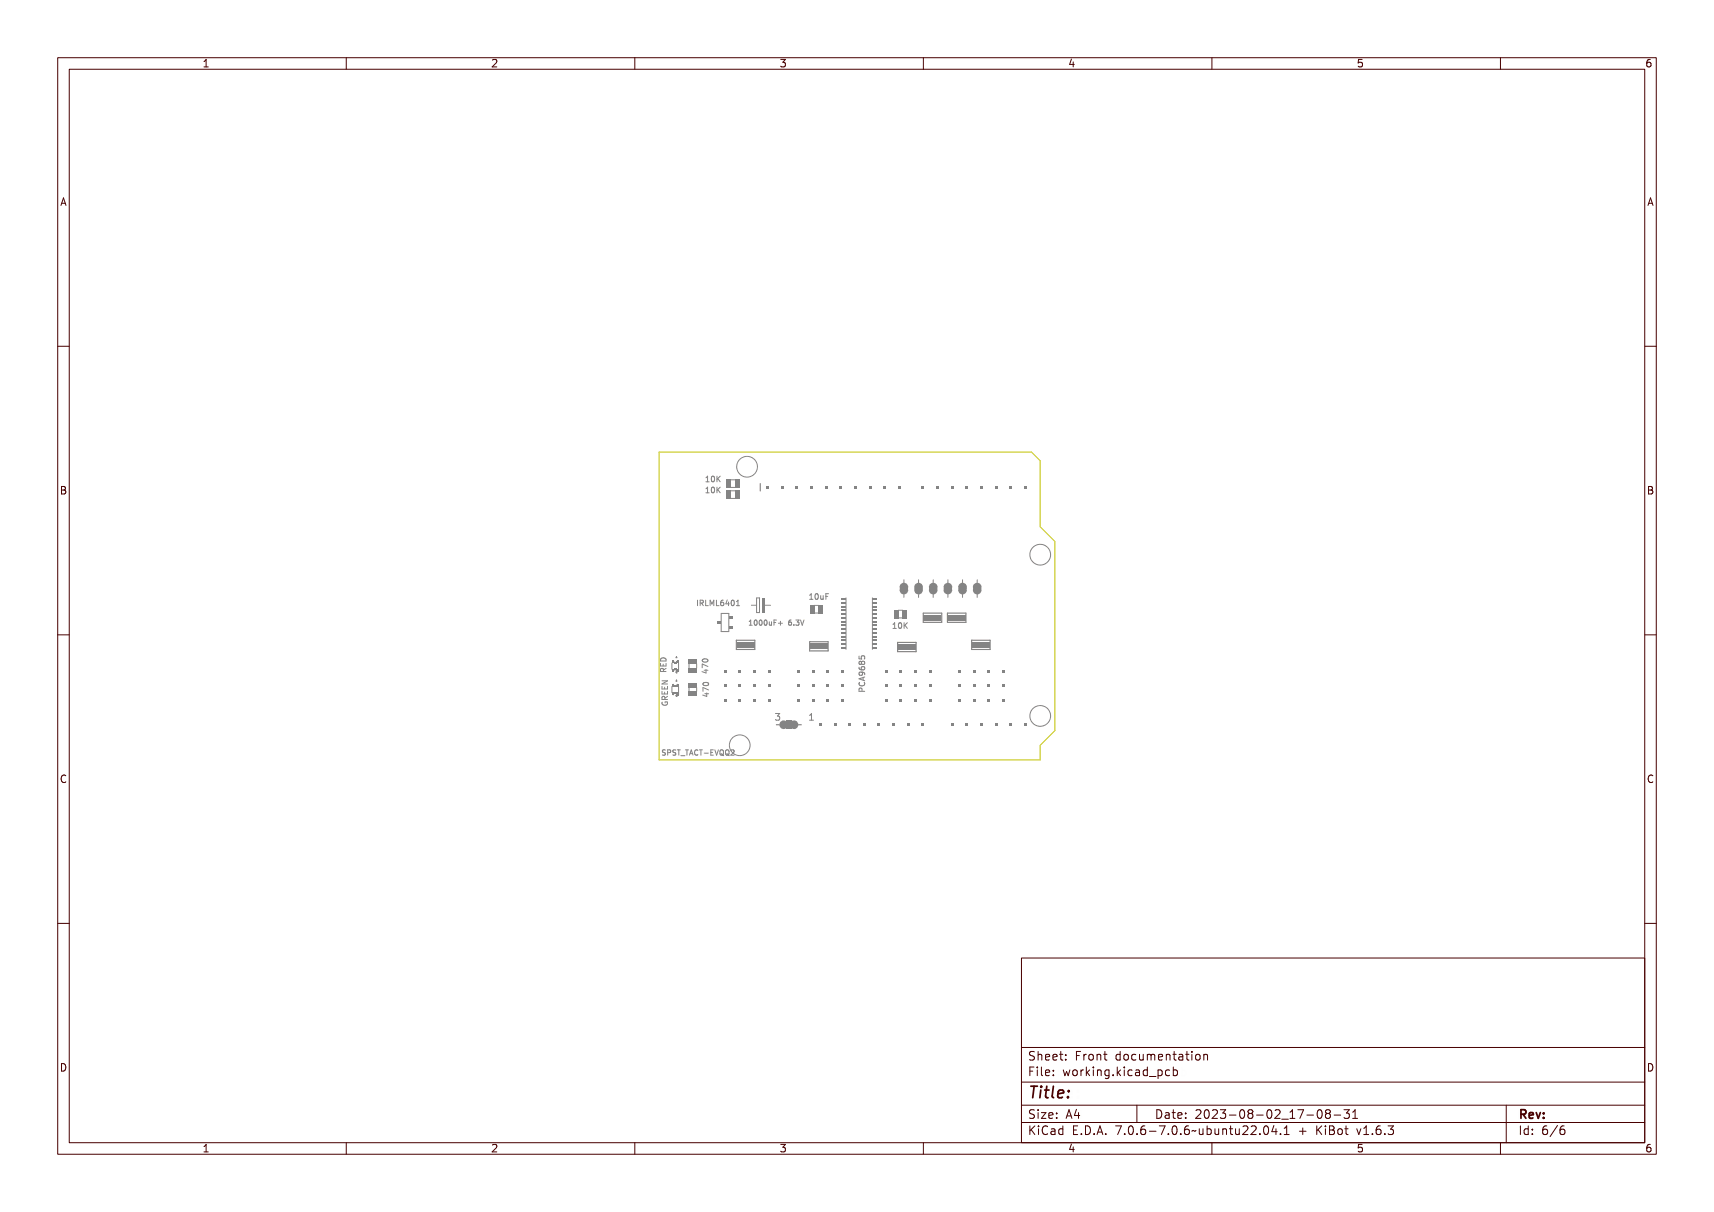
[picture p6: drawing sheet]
<svg xmlns="http://www.w3.org/2000/svg" width="297mm" height="210mm" viewBox="0 0 297 210" stroke-linecap="round" stroke-linejoin="round" font-family="sans-serif">
<defs><g id="words">
<text font-size="2.7" fill="#480000" x="178" y="190.3">Title:</text>
<g font-size="2" fill="#480000">
<text x="178" y="183.7">Sheet: Front documentation</text>
<text x="178" y="186.5">File: working.kicad_pcb</text>
<text x="178" y="193.9">Size: A4</text>
<text x="178" y="196.6">KiCad E.D.A. 7.0.6-7.0.6~ubuntu22.04.1 + KiBot v1.6.3</text>
<text x="200" y="193.9">Date: 2023-08-02_17-08-31</text>
<text x="263" y="196.6">Id: 6/6</text>
<text x="263" y="193.9">Rev:</text>
</g>
<g font-size="1.7" fill="#480000">
<text x="35" y="11.7">1</text>
<text x="85" y="11.7">2</text>
<text x="135" y="11.7">3</text>
<text x="185" y="11.7">4</text>
<text x="235" y="11.7">5</text>
<text x="285" y="11.7">6</text>
<text x="10.5" y="35.7">A</text>
<text x="285.5" y="35.7">A</text>
<text x="10.5" y="85.6">B</text>
<text x="285.5" y="85.6">B</text>
<text x="10.5" y="135.7">C</text>
<text x="285.5" y="135.7">C</text>
<text x="10.5" y="185.6">D</text>
<text x="285.5" y="185.6">D</text>
<text x="35" y="199.7">1</text>
<text x="85" y="199.7">2</text>
<text x="135" y="199.7">3</text>
<text x="185" y="199.7">4</text>
<text x="235" y="199.7">5</text>
<text x="285" y="199.7">6</text>
</g>
<g font-size="1.6" fill="#848484">
<text x="134.2" y="124.9">3</text>
<text x="140" y="124.9">1</text>
</g>
<g font-size="1.3" fill="#848484">
<text x="122.7" y="83.5">10K</text>
<text x="122.7" y="85.4">10K</text>
<text x="121.5" y="105">IRLML6401</text>
<text x="140.6" y="103.9">10uF</text>
<text x="154.5" y="108.9">10K</text>
</g>
<g font-size="1.2" fill="#848484">
<text x="129.6" y="108.4">1000uF+ 6.3V</text>
<text x="116.3" y="130.9">SPST_TACT-EVQQ2</text>
</g>
<g font-size=".3" fill="#848484">
<text x="117.1" y="116.6">C</text>
<text x="117.1" y="114">A</text>
<text x="117.1" y="118.1">A</text>
<text x="117.1" y="120.7">C</text>
</g>
</g></defs>
<g fill="none" stroke="#848484" stroke-width=".17">
<path d="M122.3 85.4h.6M122.3 83.5h.6M122.4 84.6l-.1 .1M122.4 82.7l-.1 .1M122.8 84.5h.4v.8h.2v.1h-.6v-.1h.2v-.7h-.2zM122.8 82.6h.4v.8h.2v.1h-.6v-.1h.2v-.7h-.2zM123.6 84.6l.1-.1a.46 .46 0 0 1 .4 .5 .46 .46 0 0 1-.4 .4l-.2-.2zM123.6 82.7l.1-.1a.46 .46 0 0 1 .4 .4 .46 .46 0 0 1-.4 .5l-.2-.2zM123.8 84.6a.39 .39 0 0 1 .2 .4 .39 .39 0 0 1-.2 .3l-.1-.3zM123.8 82.7a.39 .39 0 0 1 .2 .3 .39 .39 0 0 1-.2 .4l-.1-.4zM124.3 84.5h.1v.4l.4-.4h.2l-.4 .4 .4 .5h-.1l-.4-.5-.1 .5h-.1zM124.3 82.6h.1v.4l.4-.4h.2l-.4 .4 .4 .5h-.1l-.4-.5-.1 .5h-.1z"/>
<path d="M114.5 114.9v.5h.9v-.5M114.5 114.2a.51 .51 0 0 1 .6-.2 .51 .51 0 0 1 .3 .5h-.9zM114.5 114.6h.1v.5h.3v-.5h.1v.5h.3v-.5h.2v.6h-1zM114.6 115.5l.3-.1 .1 .2 .5-.3v.1l-.4 .3v.2h.4v.1h-1zM114.6 113.9l.4-.1a.44 .44 0 0 1 .5 .7h-1zM114.7 115.6h.2l.1 .3h-.4zM114.7 114h.5l.1 .3h-.7zM114.7 118.9v.5h1v-.5M114.7 119.8v.4h1v-.4M114.7 118h1l-1 .5h1M114.8 119.3h.1v.5h.3v-.5h.1v.5h.3v-.5h.1v.6h-.9zM114.8 118.6h.1v.4h.3v-.4h.1v.4h.3v-.4h.1v.5h-.9z"/>
<path d="M114.8 117.8h.9v.1l-.8 .4h.8v.1h-.9v-.2l.7-.3h-.7zM114.9 115.1v.3M115 116.4l-.1-.5h-.4v.5h.9M115.2 119.1v.3M115.2 119.9v.3M115.4 115.8l-.4 .3M119.4 119.1v.8M120.7 119.1v.7M120.9 104v.9M121.6 104.1h.5v.1h-.2v.7h.2v.1h-.5v-.1h.2v-.7h-.2zM121.7 114.3a.48 .48 0 0 1 .6-.2 .48 .48 0 0 1 .3 .5 .48 .48 0 0 1-.5 .2 .48 .48 0 0 1-.4-.5zM121.7 116.2h.7l.1-.1 .2 .2h-.2v.4h-.1l-.7-.3z"/>
<path d="M121.7 115.3l1 .4v.1l-.8-.3v.4h-.2zM121.9 114.8a.43 .43 0 0 1 .7 .1 .44 .44 0 0 1-.7-.1zM121.9 114.6l.5-.1a.29 .29 0 0 1 .3 .3 .29 .29 0 0 1-.3 .3h-.2a.38 .38 0 0 1-.5-.3zM121.9 116.3h.5v.3zM121.9 119.4l.9 .3v.2l-.8-.4v.5h-.1zM121.9 118.3a.47 .47 0 0 1 .5-.1 .47 .47 0 0 1 .3 .5 .48 .48 0 0 1-.5 .2 .48 .48 0 0 1-.3-.5zM122 118.7l.4-.1a.38 .38 0 0 1 .4 .3 .55 .55 0 0 1-.4 .3 .55 .55 0 0 1-.5-.3zM122 118.8a.43 .43 0 0 1 .7 .2 .43 .43 0 0 1-.7-.2zM122 116.1h.7M122.3 104.1h.3a.25 .25 0 0 1 .3 .1 .25 .25 0 0 1-.2 .3l.3 .5h-.1l-.3-.4h-.1v.4h-.2zM122.3 116v.6l-.7-.2M122.5 104.2h.1a.17 .17 0 0 1 .2 .1 .17 .17 0 0 1-.2 .2h-.1z"/>
<path d="M122.7 115.5l-1-.4v.6M122.8 119.5l-1-.4v.7M123.1 104.1h.2v.8h.4v.1h-.6zM123.8 104.1h.2l.2 .4 .1-.4h.2v.9h-.1v-.8l-.2 .5-.3-.5v.8h-.1zM124.7 104.1h.1v.8h.4v.1h-.5zM125.5 104.2l.2-.2 .2 .1v.1a.28 .28 0 0 0-.3 0 .28 .28 0 0 0-.1 .3 .31 .31 0 0 1 .5 .1 .31 .31 0 0 1-.2 .4 .31 .31 0 0 1-.4-.3zM126.5 104.1h.2v.6h.1l-.1 .3h-.2v-.2h-.4zM126.5 104.2v.5h-.3zM127 104.2l.1-.1a.45 .45 0 0 1 .4 .4 .45 .45 0 0 1-.4 .5l-.2-.3zM127.1 104.2a.38 .38 0 0 1 .3 .3 .38 .38 0 0 1-.3 .4l-.1-.4zM127.8 104.1h.3v.8h.2v.1h-.5v-.1h.2v-.7h-.2zM129.7 107.5h.3v.8h.2v.1h-.5v-.1h.2v-.7l-.2 .1z"/>
<path d="M130.4 107.6l.1-.1a.43 .43 0 0 1 .4 .4 .43 .43 0 0 1-.4 .5l-.1-.3zM130.6 107.6a.36 .36 0 0 1 .2 .3 .36 .36 0 0 1-.2 .4l-.1-.4zM131.2 107.6l.1-.1a.43 .43 0 0 1 .4 .4 .43 .43 0 0 1-.4 .5l-.2-.3zM131.3 107.6a.36 .36 0 0 1 .2 .3 .36 .36 0 0 1-.2 .4l-.1-.4zM131.9 107.6l.1-.1a.43 .43 0 0 1 .4 .4 .43 .43 0 0 1-.4 .5l-.2-.3zM132 107.6a.36 .36 0 0 1 .3 .3 .36 .36 0 0 1-.3 .4l-.1-.4zM132.6 107.7h.1v.5l.1 .1 .2-.1v-.5h.1v.7l-.1-.1a.21 .21 0 0 1-.3 .1 .21 .21 0 0 1-.1-.3zM133.3 107.5h.5v.1h-.4v.3h.4v.1h-.4v.4h-.1zM134 107.9h.2v-.2h.1v.2h.3v.1h-.3v.3h-.1v-.3h-.2zM135.5 107.6l.3-.1 .1 .1a.26 .26 0 0 0-.3 0 .26 .26 0 0 0-.1 .3 .29 .29 0 0 1 .5 .1 .29 .29 0 0 1-.2 .4 .29 .29 0 0 1-.3-.3zM136.4 108.2h.1v.2h-.1zM136.9 107.5h.1a.25 .25 0 0 1 .3 0 .25 .25 0 0 1 0 .4 .27 .27 0 0 1 0 .5 .27 .27 0 0 1-.4-.2v.1a.2 .2 0 0 0 .3 0 .2 .2 0 0 0 .1-.2 .2 .2 0 0 0-.3-.1v-.1a.18 .18 0 0 0 .3-.1 .18 .18 0 0 0-.1-.3 .18 .18 0 0 0-.2 .1z"/>
<path d="M137.6 107.5h.1l.2 .8 .2-.8h.1l-.2 .9h-.2zM138.7 107.4l.3 .9 .3-.9M140.7 103l.4-.1v.9h.2v.1h-.5v-.1h.1v-.8l-.2 .1zM141.5 103l.1-.1a.47 .47 0 0 1 .5 .5 .47 .47 0 0 1-.5 .5l-.1-.3zM141.7 103a.39 .39 0 0 1 .2 .4 .39 .39 0 0 1-.2 .4l-.1-.4zM142.3 103.2h.1v.5l.1 .1 .2-.1v-.5h.1v.7l-.1-.1a.23 .23 0 0 1-.3 .1 .23 .23 0 0 1-.1-.3zM143.1 102.9h.6v.1h-.5v.3h.4v.1h-.4v.5h-.1zM148.9 113.7v.5h.4v-.5h.4l.1 .1-.1 .4M148.9 115.6v.3l.2 .1 .6 .1 .1-.2-.1-.3h-.4l-.1 .3 .2 .2M148.9 118l1-.3v.1l-.3 .1v.3l.3 .1v.1l-1-.3zM148.9 114.7h.1v.4h.3a.32 .32 0 0 1 .1-.5 .32 .32 0 0 1 .4 .2 .32 .32 0 0 1-.1 .4 .25 .25 0 0 0 .1-.4 .25 .25 0 0 0-.4 0 .25 .25 0 0 0 0 .4h-.5zM148.9 116.2h.2a.28 .28 0 0 0 0 .4 .28 .28 0 0 0 .3 .1 .32 .32 0 0 1 .1-.5 .32 .32 0 0 1 .4 .2 .32 .32 0 0 1-.3 .4 .45 .45 0 0 1-.5 0 .45 .45 0 0 1-.2-.6z"/>
<path d="M148.9 118.2a.44 .44 0 0 0 .4 .7 .44 .44 0 0 0 .4-.7M149 118.6h.1a.34 .34 0 0 0 .3 .4 .34 .34 0 0 0 .3-.4h.1a.45 .45 0 0 1-.1 .5 .45 .45 0 0 1-.5 0l-.3-.2zM149 115.5l.2-.1 .2 .2a.27 .27 0 0 1 .4-.1 .27 .27 0 0 1 0 .4 .27 .27 0 0 1-.4-.1 .27 .27 0 0 1-.4 .1 .27 .27 0 0 1 0-.4zM149 119.4l.3-.1 .2 .5h.4v.1h-1zM149 117a.49 .49 0 0 1 .6-.1 .49 .49 0 0 1 .3 .6h-.2a.28 .28 0 0 0 0-.3 .28 .28 0 0 0-.3-.1 .31 .31 0 0 1 0 .4 .31 .31 0 0 1-.5 0 .31 .31 0 0 1 .1-.5zM149 118.1l.5-.2v.3zM149.1 119.5h.2l.1 .3h-.4zM149.3 114.8l-.2-.2-.2 .2 .1 .3 .3-.2M149.3 116.5l.2 .1-.1 .3-.5 .1v-.4l.1-.1h.6l.2 .1v.3M149.3 114.8l.2-.2 .3 .2-.1 .3-.4-.2M149.3 114.8v.1M149.4 119.8l-.1-.5h-.4v.5h.9"/>
<path d="M149.6 117.4v.5M149.8 117.3l-.9 .3 .9 .4M154.7 108h.3v.8h.2v.1h-.5v-.1h.2v-.7h-.2zM155.5 108.1l.1-.1a.47 .47 0 0 1 .4 .4 .47 .47 0 0 1-.4 .5l-.2-.2zM155.6 108.1a.39 .39 0 0 1 .3 .3 .39 .39 0 0 1-.3 .4l-.1-.4zM156.2 108h.1v.4l.4-.4h.2l-.4 .4 .4 .5h-.2l-.3-.5-.1 .5h-.1zM114.8 121.7a.43 .43 0 0 0 .4 .5 .43 .43 0 0 0 .4-.6h-.3v.2M114.8 120.9h.2l-.1 .1a.35 .35 0 0 0 .3 .4 .35 .35 0 0 0 .4-.4h-.3l-.1 .1v-.3h.4a.42 .42 0 0 1 0 .6 .42 .42 0 0 1-.6 0l-.2-.1zM114.8 120.2l.3-.1 .2 .2 .4-.3v.1l-.4 .3v.2h.4v.1h-.9zM114.9 120.3h.3v.3h-.3zM115.2 121.2v-.5h-.4l-.1 .5h1M115.3 130h-.5v.3l.4 .2 .1 .2-.2 .2-.3-.1"/>
<path d="M115.7 120.7l-.5 .3M115.7 130.4h.3M116 129.9h-.3v1M116.5 130.1l.3-.1h.1v.1a.18 .18 0 0 0-.3 0 .18 .18 0 0 0 .2 .3 .28 .28 0 0 1 .1 .5 .28 .28 0 0 1-.5-.2l.1 .1a.22 .22 0 0 0 .3 0 .22 .22 0 0 0 .1-.3 .22 .22 0 0 0-.3-.1l-.2-.2zM117.2 130h.3a.29 .29 0 0 1 .3 .4 .29 .29 0 0 1-.5 .1v.4h-.1zM117.3 130.1h.2a.17 .17 0 0 1 .1 .2 .17 .17 0 0 1-.1 .1h-.2zM118 130.1l.3-.1h.1v.1a.2 .2 0 0 0-.4 0 .18 .18 0 0 0 .2 .3 .28 .28 0 0 1 .2 .5 .28 .28 0 0 1-.5-.2l.1 .1a.22 .22 0 0 0 .3 0 .22 .22 0 0 0 0-.3 .22 .22 0 0 0-.3-.1l-.1-.2zM118.6 130h.7v.1h-.3v.8h-.1v-.8h-.3zM119.3 131.1l.7 .1zM120.1 130h.7v.1h-.3v.8h-.1v-.8h-.3zM121.1 130h.1l.3 .9h-.1l-.1-.2h-.3l-.1 .2h-.1zM121.2 130.1l.1 .5h-.3z"/>
<path d="M121.7 130.1l.3-.1 .2 .2a.32 .32 0 0 0-.5 .2 .32 .32 0 0 0 .5 .3v.2a.45 .45 0 0 1-.6-.2 .45 .45 0 0 1 .1-.6zM121.9 120.3h.6l.1-.1 .2 .2h-.2v.4h-.1l-.6-.4zM122 120.4h.5v.3zM122.1 120.2h.7M122.3 130h.7v.1h-.3v.8h-.1v-.8h-.3zM122.5 120.1v.6l-.7-.3M123.2 130.5h.3v.1h-.3zM123.9 130h.5v.1h-.4v.3h.4v.1h-.4v.3h.4v.1h-.5zM124.5 130h.1l.3 .8 .2-.8h.1l-.3 .9h-.1zM125.4 130.1l.1-.1a.48 .48 0 0 1 .4 .3 .48 .48 0 0 1-.2 .6l.1 .1-.2-.1a.47 .47 0 0 1-.4-.3 .47 .47 0 0 1 .2-.5zM125.5 130.1a.36 .36 0 0 1 .3 .3 .36 .36 0 0 1-.3 .4l-.1-.4zM126.1 130.1l.1-.1a.48 .48 0 0 1 .5 .3 .48 .48 0 0 1-.2 .6l.1 .1h-.1l-.2-.1a.47 .47 0 0 1-.3-.3 .47 .47 0 0 1 .1-.5z"/>
<path d="M126.3 130.1a.36 .36 0 0 1 .2 .3 .36 .36 0 0 1-.2 .4l-.1-.4zM126.8 130a.33 .33 0 0 1 .5 .1 .33 .33 0 0 1-.2 .5l-.2 .2h.4v.1h-.5l.3-.5a.22 .22 0 0 0 0-.3 .22 .22 0 0 0-.3 .1z"/>
<circle cx="123.8" cy="85" r=".09"/>
<circle cx="123.8" cy="83" r=".09"/>
<circle cx="122.2" cy="114.8" r=".09"/>
<circle cx="122.4" cy="118.9" r=".09"/>
<circle cx="125.7" cy="104.7" r=".21"/>
<circle cx="127.2" cy="104.5" r=".09"/>
<circle cx="130.7" cy="107.9" r=".08"/>
<circle cx="131.4" cy="107.9" r=".08"/>
<circle cx="132.1" cy="107.9" r=".08"/>
<circle cx="135.7" cy="108.1" r=".19"/>
<circle cx="141.8" cy="103.4" r=".09"/>
<circle cx="149.2" cy="115.7" r=".16"/>
<circle cx="149.2" cy="117.3" r=".21"/>
<circle cx="149.6" cy="116.5" r=".21"/>
<circle cx="149.6" cy="115.7" r=".19"/>
<circle cx="155.7" cy="108.4" r=".09"/>
</g>
<g fill="#848484">
<path d="M119.3 119.8h1.5v.8h-1.5z" fill-rule="evenodd"/>
<path d="M119.3 118.4h1.5v.7h-1.5z" fill-rule="evenodd"/>
</g>
<path d="M140.3 111.2h3.2v1.6h-3.2z" fill="none" stroke="#848484" stroke-width=".2"/>
<path d="M140.3 111.5h3.1v1h-3.1z" fill-rule="evenodd" fill="#848484"/>
<path d="M146.6 103.6v8.9M151.2 103.6v8.9M161.7 100.5v.5M161.7 103v.5" fill="none" stroke="#848484" stroke-width=".17"/>
<path d="M161.6 101.7l.1-.1 .1 .1M161.6 102.2l.1 .2 .1-.2" fill="none" stroke="#848484" stroke-width="1.3"/>
<g fill="#848484">
<path d="M151.2 103.7h.8v.2h-.8z" fill-rule="evenodd"/>
<path d="M145.8 103.7h.8v.2h-.8z" fill-rule="evenodd"/>
<path d="M151.2 104.4h.8v.2h-.8z" fill-rule="evenodd"/>
<path d="M145.8 104.4h.8v.2h-.8z" fill-rule="evenodd"/>
<path d="M151.2 105h.8v.2h-.8z" fill-rule="evenodd"/>
<path d="M145.8 105h.8v.2h-.8z" fill-rule="evenodd"/>
<path d="M151.2 105.7h.8v.2h-.8z" fill-rule="evenodd"/>
<path d="M145.8 105.7h.8v.2h-.8z" fill-rule="evenodd"/>
<path d="M151.2 106.3h.8v.2h-.8z" fill-rule="evenodd"/>
<path d="M145.8 106.3h.8v.2h-.8z" fill-rule="evenodd"/>
<path d="M151.2 107h.8v.2h-.8z" fill-rule="evenodd"/>
<path d="M145.8 107h.8v.2h-.8z" fill-rule="evenodd"/>
<path d="M151.2 107.6h.8v.2h-.8z" fill-rule="evenodd"/>
<path d="M145.8 107.6h.8v.2h-.8z" fill-rule="evenodd"/>
<path d="M151.2 108.3h.8v.2h-.8z" fill-rule="evenodd"/>
<path d="M145.8 108.3h.8v.2h-.8z" fill-rule="evenodd"/>
<path d="M151.2 108.9h.8v.2h-.8z" fill-rule="evenodd"/>
<path d="M145.8 108.9h.8v.2h-.8z" fill-rule="evenodd"/>
<path d="M151.2 109.6h.8v.2h-.8z" fill-rule="evenodd"/>
<path d="M145.8 109.6h.8v.2h-.8z" fill-rule="evenodd"/>
<path d="M151.2 110.2h.8v.2h-.8z" fill-rule="evenodd"/>
<path d="M145.8 110.2h.8v.2h-.8z" fill-rule="evenodd"/>
<path d="M151.2 110.9h.8v.2h-.8z" fill-rule="evenodd"/>
<path d="M145.8 110.9h.8v.2h-.8z" fill-rule="evenodd"/>
<path d="M151.2 111.5h.8v.2h-.8z" fill-rule="evenodd"/>
<path d="M145.8 111.5h.8v.2h-.8z" fill-rule="evenodd"/>
<path d="M151.2 112.2h.8v.2h-.8z" fill-rule="evenodd"/>
<path d="M145.8 112.2h.8v.2h-.8z" fill-rule="evenodd"/>
</g>
<path d="M119.4 115v.8M120.7 115v.8M169.3 100.5v.5M169.3 103v.5" fill="none" stroke="#848484" stroke-width=".17"/>
<path d="M169.2 101.7l.1-.1 .2 .1M169.2 102.2l.1 .2 .2-.2" fill="none" stroke="#848484" stroke-width="1.3"/>
<g fill="#848484">
<path d="M119.3 115.8h1.5v.7h-1.5z" fill-rule="evenodd"/>
<path d="M119.3 114.3h1.5v.8h-1.5z" fill-rule="evenodd"/>
</g>
<path d="M168.4 110.9h3.2v1.6h-3.2z" fill="none" stroke="#848484" stroke-width=".2"/>
<g fill="#848484">
<path d="M168.4 111.2h3.1v1h-3.1z" fill-rule="evenodd"/>
<path d="M177.5 125.3h.5v.5h-.5z" fill-rule="evenodd"/>
<path d="M174.9 125.3h.5v.5h-.5z" fill-rule="evenodd"/>
<path d="M172.4 125.3h.5v.5h-.5z" fill-rule="evenodd"/>
<path d="M169.8 125.3h.5v.5h-.5z" fill-rule="evenodd"/>
<path d="M167.3 125.3h.5v.5h-.5z" fill-rule="evenodd"/>
<path d="M164.8 125.3h.5v.5h-.5z" fill-rule="evenodd"/>
</g>
<g fill="none" stroke="#848484" stroke-width=".17">
<path d="M116.4 114.9v1M116.7 114.5a.35 .35 0 0 0 .3 .3 .35 .35 0 0 0 .4-.3M116.7 116.3a.35 .35 0 0 1 .3-.3 .35 .35 0 0 1 .4 .3M117.6 114.9v1.4"/>
<circle cx="129.5" cy="80.9" r="1.8"/>
<circle cx="180.3" cy="96.1" r="1.8"/>
<circle cx="117.5" cy="116.3" r=".1"/>
<circle cx="128.2" cy="129.1" r="1.8"/>
<circle cx="180.3" cy="124.1" r="1.8"/>
</g>
<g fill="#848484">
<path d="M117.3 116.3l.3 .1z" fill-rule="evenodd"/>
<path d="M117.3 114.4h.3v.5h-.3z" fill-rule="evenodd"/>
<path d="M117.3 115.9h.3v.3h-.3z" fill-rule="evenodd"/>
<path d="M117.2 115.9h.1v.3h-.1z" fill-rule="evenodd"/>
<path d="M117.2 114.7h.1v.2h-.1z" fill-rule="evenodd"/>
<path d="M116.8 115.9h.4v.2h-.4z" fill-rule="evenodd"/>
<path d="M116.8 114.7h.4v.2h-.4z" fill-rule="evenodd"/>
<path d="M116.7 115.9h.1v.3h-.1z" fill-rule="evenodd"/>
<path d="M116.7 114.7h.1v.2h-.1z" fill-rule="evenodd"/>
<path d="M116.4 115.9h.3v.5h-.3z" fill-rule="evenodd"/>
<path d="M116.4 114.4h.3v.5h-.3z" fill-rule="evenodd"/>
</g>
<path d="M127.6 110.9h3.2v1.6h-3.2z" fill="none" stroke="#848484" stroke-width=".2"/>
<g fill="#848484">
<path d="M127.6 111.2h3.1v1h-3.1z" fill-rule="evenodd"/>
<path d="M173.6 121.1h.6v.5h-.6z" fill-rule="evenodd"/>
<path d="M173.6 118.6h.6v.5h-.6z" fill-rule="evenodd"/>
<path d="M173.6 116.1h.6v.5h-.6z" fill-rule="evenodd"/>
<path d="M171.1 121.1h.5v.5h-.5z" fill-rule="evenodd"/>
<path d="M171.1 118.6h.5v.5h-.5z" fill-rule="evenodd"/>
<path d="M171.1 116.1h.5v.5h-.5z" fill-rule="evenodd"/>
<path d="M168.6 121.1h.5v.5h-.5z" fill-rule="evenodd"/>
<path d="M168.6 118.6h.5v.5h-.5z" fill-rule="evenodd"/>
<path d="M168.6 116.1h.5v.5h-.5z" fill-rule="evenodd"/>
<path d="M166 121.1h.5v.5h-.5z" fill-rule="evenodd"/>
<path d="M166 118.6h.5v.5h-.5z" fill-rule="evenodd"/>
<path d="M166 116.1h.5v.5h-.5z" fill-rule="evenodd"/>
</g>
<path d="M126.7 86.4h.7M126.7 85h.7" fill="none" stroke="#848484" stroke-width=".17"/>
<g fill="#848484">
<path d="M127.4 85h.7v1.4h-.7z" fill-rule="evenodd"/>
<path d="M125.9 85h.8v1.4h-.8z" fill-rule="evenodd"/>
</g>
<path d="M155.7 105.7h.7M155.7 107.1h.7" fill="none" stroke="#848484" stroke-width=".17"/>
<g fill="#848484">
<path d="M155 105.7h.7v1.4h-.7z" fill-rule="evenodd"/>
<path d="M156.4 105.7h.8v1.4h-.8z" fill-rule="evenodd"/>
</g>
<path d="M141.1 106.2h.7M141.1 104.9h.7" fill="none" stroke="#848484" stroke-width=".17"/>
<g fill="#848484">
<path d="M141.8 104.8h.7v1.5h-.7z" fill-rule="evenodd"/>
<path d="M140.3 104.8h.8v1.5h-.8z" fill-rule="evenodd"/>
<path d="M159.7 125.3h.5v.5h-.5z" fill-rule="evenodd"/>
<path d="M157.1 125.3h.5v.5h-.5z" fill-rule="evenodd"/>
<path d="M154.6 125.3h.5v.5h-.5z" fill-rule="evenodd"/>
<path d="M152.1 125.3h.5v.5h-.5z" fill-rule="evenodd"/>
<path d="M149.5 125.3h.5v.5h-.5z" fill-rule="evenodd"/>
<path d="M147 125.3h.5v.5h-.5z" fill-rule="evenodd"/>
<path d="M144.4 125.3h.5v.5h-.5z" fill-rule="evenodd"/>
<path d="M141.9 125.3h.5v.5h-.5z" fill-rule="evenodd"/>
</g>
<path d="M155.5 111.3h3.2v1.6h-3.2z" fill="none" stroke="#848484" stroke-width=".2"/>
<path d="M155.6 111.6h3.1v1h-3.1z" fill-rule="evenodd" fill="#848484"/>
<path d="M164.2 100.5v.5M164.2 103v.5M166.8 100.5v.5M166.8 103v.5" fill="none" stroke="#848484" stroke-width=".17"/>
<path d="M164.1 101.7l.1-.1 .2 .1M164.1 102.2l.1 .2 .2-.2M166.7 101.7l.1-.1 .1 .1M166.7 102.2l.1 .2 .1-.2" fill="none" stroke="#848484" stroke-width="1.3"/>
<path d="M160 106.2h3.2v1.6h-3.2z" fill="none" stroke="#848484" stroke-width=".2"/>
<path d="M160 106.5h3.1v1h-3.1z" fill-rule="evenodd" fill="#848484"/>
<path d="M131.7 83.8v1.3" fill="none" stroke="#848484" stroke-width=".2"/>
<g fill="#848484">
<path d="M132.8 84.2h.5v.5h-.5z" fill-rule="evenodd"/>
<path d="M135.3 84.2h.5v.5h-.5z" fill-rule="evenodd"/>
<path d="M137.8 84.2h.5v.5h-.5z" fill-rule="evenodd"/>
<path d="M140.4 84.2h.5v.5h-.5z" fill-rule="evenodd"/>
<path d="M142.9 84.2h.5v.5h-.5z" fill-rule="evenodd"/>
<path d="M145.5 84.2h.5v.5h-.5z" fill-rule="evenodd"/>
<path d="M148 84.2h.5v.5h-.5z" fill-rule="evenodd"/>
<path d="M150.5 84.2h.5v.5h-.5z" fill-rule="evenodd"/>
<path d="M153.1 84.2h.5v.5h-.5z" fill-rule="evenodd"/>
<path d="M155.6 84.2h.5v.5h-.5z" fill-rule="evenodd"/>
</g>
<path d="M125 106.3h1.3v3.1h-1.3z" fill="none" stroke="#848484" stroke-width=".17"/>
<g fill="#848484">
<path d="M126.3 108.6h.6v.4h-.6z" fill-rule="evenodd"/>
<path d="M124.3 107.6h.6v.5h-.6z" fill-rule="evenodd"/>
<path d="M126.3 106.7h.6v.5h-.6z" fill-rule="evenodd"/>
</g>
<path d="M156.6 100.5v.5M156.6 103v.5" fill="none" stroke="#848484" stroke-width=".17"/>
<path d="M156.5 101.7l.1-.1 .2 .1M156.5 102.2l.1 .2 .2-.2" fill="none" stroke="#848484" stroke-width="1.3"/>
<path d="M164.2 106.2h3.2v1.6h-3.2z" fill="none" stroke="#848484" stroke-width=".2"/>
<path d="M164.2 106.5h3.1v1h-3.1z" fill-rule="evenodd" fill="#848484"/>
<path d="M130.2 104.9h.9M131.1 103.6h.5v2.5h-.5zM132.5 104.9h1" fill="none" stroke="#848484" stroke-width=".17"/>
<path d="M132.1 103.6h.5v2.5h-.5z" fill-rule="evenodd" fill="#848484"/>
<path d="M126.7 84.5h.7M126.7 83.1h.7" fill="none" stroke="#848484" stroke-width=".17"/>
<g fill="#848484">
<path d="M127.4 83.1h.7v1.4h-.7z" fill-rule="evenodd"/>
<path d="M125.9 83.1h.8v1.4h-.8z" fill-rule="evenodd"/>
<path d="M159.7 84.2h.5v.5h-.5z" fill-rule="evenodd"/>
<path d="M162.2 84.2h.5v.5h-.5z" fill-rule="evenodd"/>
<path d="M164.8 84.2h.5v.5h-.5z" fill-rule="evenodd"/>
<path d="M167.3 84.2h.5v.5h-.5z" fill-rule="evenodd"/>
<path d="M169.8 84.2h.5v.5h-.5z" fill-rule="evenodd"/>
<path d="M172.4 84.2h.5v.5h-.5z" fill-rule="evenodd"/>
<path d="M174.9 84.2h.5v.5h-.5z" fill-rule="evenodd"/>
<path d="M177.5 84.2h.5v.5h-.5z" fill-rule="evenodd"/>
</g>
<path d="M159.2 100.5v.5M159.2 103v.5" fill="none" stroke="#848484" stroke-width=".17"/>
<path d="M159 101.7l.2-.1 .1 .1M159 102.2l.2 .2 .1-.2" fill="none" stroke="#848484" stroke-width="1.3"/>
<g fill="#848484">
<path d="M133 121.1h.5v.5h-.5z" fill-rule="evenodd"/>
<path d="M133 118.6h.5v.5h-.5z" fill-rule="evenodd"/>
<path d="M133 116.1h.5v.5h-.5z" fill-rule="evenodd"/>
<path d="M130.5 121.1h.5v.5h-.5z" fill-rule="evenodd"/>
<path d="M130.5 118.6h.5v.5h-.5z" fill-rule="evenodd"/>
<path d="M130.5 116.1h.5v.5h-.5z" fill-rule="evenodd"/>
<path d="M127.9 121.1h.5v.5h-.5z" fill-rule="evenodd"/>
<path d="M127.9 118.6h.5v.5h-.5z" fill-rule="evenodd"/>
<path d="M127.9 116.1h.5v.5h-.5z" fill-rule="evenodd"/>
<path d="M125.4 121.1h.5v.5h-.5z" fill-rule="evenodd"/>
<path d="M125.4 118.6h.5v.5h-.5z" fill-rule="evenodd"/>
<path d="M125.4 116.1h.5v.5h-.5z" fill-rule="evenodd"/>
</g>
<path d="M134.5 125.6h.5M138.3 125.6h.5" fill="none" stroke="#848484" stroke-width=".2"/>
<path d="M135.8 125.5l-.1 .1 .1 .1M137.6 125.5l.1 .1-.1 .1" fill="none" stroke="#848484" stroke-width="1.3"/>
<g fill="#848484">
<path d="M136.2 124.8h1v1.5h-1z" fill-rule="evenodd"/>
<path d="M145.7 121.1h.5v.5h-.5z" fill-rule="evenodd"/>
<path d="M145.7 118.6h.5v.5h-.5z" fill-rule="evenodd"/>
<path d="M145.7 116.1h.5v.5h-.5z" fill-rule="evenodd"/>
<path d="M143.2 121.1h.5v.5h-.5z" fill-rule="evenodd"/>
<path d="M143.2 118.6h.5v.5h-.5z" fill-rule="evenodd"/>
<path d="M143.2 116.1h.5v.5h-.5z" fill-rule="evenodd"/>
<path d="M140.6 121.1h.5v.5h-.5z" fill-rule="evenodd"/>
<path d="M140.6 118.6h.5v.5h-.5z" fill-rule="evenodd"/>
<path d="M140.6 116.1h.5v.5h-.5z" fill-rule="evenodd"/>
<path d="M138.1 121.1h.5v.5h-.5z" fill-rule="evenodd"/>
<path d="M138.1 118.6h.5v.5h-.5z" fill-rule="evenodd"/>
<path d="M138.1 116.1h.5v.5h-.5z" fill-rule="evenodd"/>
</g>
<g fill="none" stroke="#848484" stroke-width=".17">
<path d="M116.4 119v1M116.7 118.6a.35 .35 0 0 0 .3 .3 .35 .35 0 0 0 .4-.3M117.6 119v1.4M116.7 120.4a.35 .35 0 0 1 .3-.3 .35 .35 0 0 1 .4 .3"/>
<circle cx="117.5" cy="120.3" r=".1"/>
</g>
<g fill="#848484">
<path d="M117.3 120.4l.3 .1z" fill-rule="evenodd"/>
<path d="M117.3 118.5h.3v.5h-.3z" fill-rule="evenodd"/>
<path d="M117.3 120h.3v.2h-.3z" fill-rule="evenodd"/>
<path d="M117.2 120h.1v.2h-.1z" fill-rule="evenodd"/>
<path d="M117.2 118.7h.1v.3h-.1z" fill-rule="evenodd"/>
<path d="M116.8 120h.4v.2h-.4z" fill-rule="evenodd"/>
<path d="M116.8 118.8h.4v.2h-.4z" fill-rule="evenodd"/>
<path d="M116.7 120h.1v.2h-.1z" fill-rule="evenodd"/>
<path d="M116.7 118.7h.1v.3h-.1z" fill-rule="evenodd"/>
<path d="M116.4 120h.3v.5h-.3z" fill-rule="evenodd"/>
<path d="M116.4 118.5h.3v.5h-.3z" fill-rule="evenodd"/>
<path d="M160.9 121.1h.6v.5h-.6z" fill-rule="evenodd"/>
<path d="M160.9 118.6h.6v.5h-.6z" fill-rule="evenodd"/>
<path d="M160.9 116.1h.6v.5h-.6z" fill-rule="evenodd"/>
<path d="M158.4 121.1h.5v.5h-.5z" fill-rule="evenodd"/>
<path d="M158.4 118.6h.5v.5h-.5z" fill-rule="evenodd"/>
<path d="M158.4 116.1h.5v.5h-.5z" fill-rule="evenodd"/>
<path d="M155.9 121.1h.5v.5h-.5z" fill-rule="evenodd"/>
<path d="M155.9 118.6h.5v.5h-.5z" fill-rule="evenodd"/>
<path d="M155.9 116.1h.5v.5h-.5z" fill-rule="evenodd"/>
<path d="M153.3 121.1h.5v.5h-.5z" fill-rule="evenodd"/>
<path d="M153.3 118.6h.5v.5h-.5z" fill-rule="evenodd"/>
<path d="M153.3 116.1h.5v.5h-.5z" fill-rule="evenodd"/>
</g>
<path d="M114.2 78.3h64.5l1.6 1.6v11.4l2.5 2.5v32.8l-2.5 2.5v2.6h-66.1z" fill="none" stroke="#c2c200" stroke-width=".17"/>
<g fill="none" stroke="#480000" stroke-width=".17">
<path d="M10 10h277v190h-277zM12 12h273v186h-273zM60 10v2M110 10v2M160 10v2M210 10v2M260 10v2M10 60h2M285 60h2M10 110h2M285 110h2M10 160h2"/>
<path d="M285 160h2M177 166h108v32h-108zM60 198v2M110 198v2M160 198v2M177 181.5h108M177 187.5h108M177 191.5h108M177 194.5h108M178.1 195.2h.2v.6l.6-.6h.3l-.6 .6 .6 .8h-.2l-.5-.7-.2 .2v.5h-.2zM178.2 185h.9v.2h-.7v.4h.6v.2h-.6v.7h-.2zM178.3 182.4l.5-.1h.2v.2a.31 .31 0 0 0-.5-.1 .31 .31 0 0 0 0 .5 .5 .5 0 0 1 .6 .6 .5 .5 0 0 1-.8 .2l-.1-.2a.34 .34 0 0 0 .4 .1 .34 .34 0 0 0 .1-.5 .47 .47 0 0 1-.5-.2 .47 .47 0 0 1 .1-.5z"/>
<path d="M178.3 192.5l.5-.1h.2v.2a.31 .31 0 0 0-.5-.1 .31 .31 0 0 0 0 .5 .5 .5 0 0 1 .6 .6 .5 .5 0 0 1-.8 .2l-.1-.2a.34 .34 0 0 0 .4 .1 .34 .34 0 0 0 .1-.5 .47 .47 0 0 1-.5-.2 .47 .47 0 0 1 .1-.5zM179.4 182.2h.2v.6a.35 .35 0 0 1 .4-.1 .35 .35 0 0 1 .2 .4v.6h-.2v-.8h-.4v.8h-.2zM179.5 185.4h.4v.9h.4v.2h-.9v-.2h.3v-.8h-.2zM179.5 192.8h.4v.9h.4v.1h-.9v-.1h.3v-.8h-.2zM179.5 195.6h.4v.9h.4v.1h-.9v-.1h.3v-.8h-.2zM179.7 184.9h.2v.3h-.2zM179.7 192.3h.2v.3h-.2zM179.7 195.1h.2v.3h-.2zM180.6 184.9h.4v1.3l.4 .1v.2l-.5-.2v-1.2h-.3zM180.6 192.8h.8v.1l-.6 .8h.6v.1h-.8v-.1l.6-.8h-.6zM180.7 182.8a.49 .49 0 0 1 .6-.1 .49 .49 0 0 1 .2 .5h-.8a.42 .42 0 0 0 .3 .4 .42 .42 0 0 0 .4-.1v.2a.6 .6 0 0 1-.8-.1 .6 .6 0 0 1 .1-.8zM180.7 195.4l.5-.2h.3v.2a.43 .43 0 0 0-.6 0 .43 .43 0 0 0-.2 .5 .43 .43 0 0 0 .2 .5 .43 .43 0 0 0 .6 0v.2a.66 .66 0 0 1-.8-.1 .66 .66 0 0 1-.1-.8z"/>
<path d="M180.8 182.9l.4-.1 .1 .3h-.6zM181.8 195.6h.2a.45 .45 0 0 1 .5 0 .45 .45 0 0 1 .1 .4v.6h-.1v-.1a.38 .38 0 0 1-.5 .2 .38 .38 0 0 1-.2-.5 .38 .38 0 0 1 .4-.2h.3a.35 .35 0 0 0-.3-.4 .35 .35 0 0 0-.4 .2zM181.9 182.8a.49 .49 0 0 1 .6-.1 .49 .49 0 0 1 .2 .5h-.8a.42 .42 0 0 0 .3 .4 .42 .42 0 0 0 .5-.1v.2a.6 .6 0 0 1-.9-.1 .6 .6 0 0 1 .1-.8zM181.9 185.5a.49 .49 0 0 1 .6-.1 .49 .49 0 0 1 .2 .5h-.8a.42 .42 0 0 0 .3 .4 .42 .42 0 0 0 .5-.1v.2a.6 .6 0 0 1-.9-.1 .6 .6 0 0 1 .1-.8zM181.9 192.9a.49 .49 0 0 1 .6-.1 .49 .49 0 0 1 .2 .5h-.8a.42 .42 0 0 0 .3 .4 .42 .42 0 0 0 .5-.1v.2a.6 .6 0 0 1-.9-.1 .6 .6 0 0 1 .1-.8zM182 196.2l.5-.1a.31 .31 0 0 1-.2 .4 .31 .31 0 0 1-.4-.1zM182 182.9l.4-.1 .1 .3h-.6zM182 185.6l.4-.1 .1 .3h-.6zM182 193l.4-.1 .1 .3h-.6zM183 195.7l.4-.2 .2 .2v-.6h.2v1.5h-.2v-.1a.42 .42 0 0 1-.5 .1 .42 .42 0 0 1-.2-.5zM183.2 195.8l.1-.1a.4 .4 0 0 1 .3 .4 .4 .4 0 0 1-.3 .4l-.2-.2zM183.2 182.3h.2v.4h.4v.1h-.4l.1 .8h.3v.1h-.2a.3 .3 0 0 1-.4-.3v-.6h-.3v-.1h.3z"/>
<path d="M183.3 185.4h.2v.3h-.2zM183.3 186.2h.2v.3h-.2zM183.3 192.8h.2v.3h-.2zM183.3 193.6h.2v.2h-.2zM184.5 182.7h.2v.3h-.2zM184.5 183.5h.2v.2h-.2zM185.2 185.4h.2l.2 .8 .1-.5h.2l.2 .5 .1-.8h.2l-.2 1.1h-.2l-.2-.7-.2 .7h-.1zM185.4 195.2h.9v.2h-.7v.4h.6v.2h-.6v.5h.7v.1h-.9zM185.7 192.4h.2l.5 1.4h-.2l-.1-.3h-.5l-.1 .3h-.2zM185.8 192.6l.2 .7h-.4zM186.6 182.3h.9v.2h-.7v.4h.6v.2h-.6v.6h-.2zM186.7 185.5a.52 .52 0 0 1 .8 .4 .52 .52 0 0 1-.8 .4l-.1-.4z"/>
<path d="M186.8 185.6l.1-.1a.39 .39 0 0 1 .4 .4 .39 .39 0 0 1-.4 .4l-.1-.2zM186.9 196.4h.2v.2h-.2zM187.1 192.4h.2v.9h.2v.2h-.2v.3h-.2v-.3h-.6v-.2zM187.1 192.6v.7h-.4zM187.8 195.2a.76 .76 0 0 1 .9 .7 .76 .76 0 0 1-.9 .7zM188 195.4a.57 .57 0 0 1 .5 .5 .57 .57 0 0 1-.5 .6zM188 182.7h.2v.2a.3 .3 0 0 1 .3-.3 .3 .3 0 0 1 .3 .3 .37 .37 0 0 0-.5-.1 .37 .37 0 0 0-.1 .4v.5h-.2zM188 185.4h.2v.2a.3 .3 0 0 1 .3-.3 .3 .3 0 0 1 .3 .3 .37 .37 0 0 0-.5-.1 .37 .37 0 0 0-.1 .4v.6h-.2zM189.1 184.9h.1v.9l.5-.4h.2l-.4 .4 .5 .7h-.2l-.4-.6-.2 .1v.5h-.1zM189.1 182.8a.52 .52 0 0 1 .8 .4 .52 .52 0 0 1-.8 .4l-.1-.4zM189.2 182.9l.1-.1a.39 .39 0 0 1 .4 .4 .39 .39 0 0 1-.4 .4l-.1-.2zM189.3 196.4h.3v.2h-.3z"/>
<path d="M190.2 182.7h.2v.1a.35 .35 0 0 1 .4-.1 .35 .35 0 0 1 .3 .4v.6h-.2l-.1-.8h-.3l-.1 .8h-.2zM190.3 185.4h.4v.9h.4v.2h-.9v-.2h.4v-.8h-.3zM190.5 195.2h.3l.4 1.4h-.2l-.1-.3h-.5l-.1 .3h-.2zM190.6 184.9h.1v.3h-.1zM190.6 195.4l.2 .7h-.4zM191.4 185.4h.2v.1a.35 .35 0 0 1 .4-.1 .35 .35 0 0 1 .3 .4v.7h-.2l-.1-.9h-.3l-.1 .9h-.2zM191.7 182.3h.1v.4h.4v.1h-.4l.1 .8h.3v.1h-.2a.3 .3 0 0 1-.3-.3v-.6h-.3v-.1h.3zM191.7 196.4h.3v.2h-.3zM192.7 185.5l.3-.2 .3 .2v-.1h.2v1a.53 .53 0 0 1-.8 .4v-.2a.36 .36 0 0 0 .4 .1 .36 .36 0 0 0 .2-.4l-.1 .1a.53 .53 0 0 1-.7-.3 .53 .53 0 0 1 .2-.6zM192.8 185.6l.1-.1a.39 .39 0 0 1 .4 .4 .39 .39 0 0 1-.4 .4l-.1-.2zM193.8 195.2h.9l-.5 1.4h-.2l.5-1.2h-.7zM193.9 182.8l.3-.2 .3 .2v-.6h.2v1.5h-.2v-.1a.42 .42 0 0 1-.6 .1 .42 .42 0 0 1-.1-.5z"/>
<path d="M194.1 182.8a.4 .4 0 0 1 .4 .4 .4 .4 0 0 1-.4 .4l-.2-.4zM194.1 186.2h.3v.3h-.3zM195.1 184.9h.2v.9l.4-.4h.3l-.5 .4 .5 .7h-.2l-.4-.6-.1 .1v.5h-.2zM195.1 182.8a.52 .52 0 0 1 .8 .4 .52 .52 0 0 1-.8 .4l-.1-.4zM195.2 182.9l.1-.1a.39 .39 0 0 1 .4 .4 .39 .39 0 0 1-.4 .4l-.1-.2zM195.3 196.4h.3v.2h-.3zM196.3 185.4h.5v.9h.3v.2h-.9v-.2h.4v-.8h-.3zM196.3 195.4a.5 .5 0 0 1 .7-.1 .5 .5 0 0 1 .1 .6 .52 .52 0 0 1-.4 .8 .52 .52 0 0 1-.5-.8zM196.4 182.8a.39 .39 0 0 1 .4-.2 .39 .39 0 0 1 .3 .3 .4 .4 0 0 0-.6 0 .4 .4 0 0 0 0 .6 .4 .4 0 0 0 .6 0 .41 .41 0 0 1-.4 .3 .41 .41 0 0 1-.4-.3v-.5zM196.5 195.4a.57 .57 0 0 1 .4 .9l-.3 .2a.86 .86 0 0 1-.1-1.1zM196.6 184.9h.2v.3h-.2zM197 191.5v3"/>
<path d="M197.4 182.7h.2v.8l.2 .1 .3-.2v-.7h.2v1h-.2v-.1a.35 .35 0 0 1-.4 .2 .35 .35 0 0 1-.3-.5zM197.6 185.5a.39 .39 0 0 1 .4-.2 .39 .39 0 0 1 .3 .3 .4 .4 0 0 0-.6 0 .4 .4 0 0 0 0 .6 .4 .4 0 0 0 .6 0 .41 .41 0 0 1-.4 .3 .41 .41 0 0 1-.4-.3v-.5zM197.7 196.4h.3v.2h-.3zM198.6 182.7h.1l.2-.1a.22 .22 0 0 0 .2 .2 .22 .22 0 0 0 .2-.2l.2 .3 .1 .8h-.2v-.8l-.1-.1-.2 .1v.8h-.1v-.8l-.2-.1-.1 .1v.8h-.1zM198.7 185.4h.1a.45 .45 0 0 1 .5 0 .45 .45 0 0 1 .2 .4v.7h-.2v-.2a.38 .38 0 0 1-.5 .2 .38 .38 0 0 1-.2-.5 .38 .38 0 0 1 .5-.2h.2a.35 .35 0 0 0-.3-.4 .35 .35 0 0 0-.3 .2zM198.7 195.4l.5-.2h.2v.2a.43 .43 0 0 0-.5 0 .43 .43 0 0 0-.1 .5 .48 .48 0 0 1 .7 0 .48 .48 0 0 1-.1 .7 .48 .48 0 0 1-.7-.1l-.1-.6zM198.8 186l.5-.1a.31 .31 0 0 1-.1 .4 .31 .31 0 0 1-.4-.1zM198.9 195.9a.29 .29 0 0 1 .4 .1 .29 .29 0 0 1-.1 .4 .29 .29 0 0 1-.4-.1zM199.9 185.5l.3-.2 .3 .2v-.6h.2v1.6h-.2v-.2a.42 .42 0 0 1-.5 .1 .42 .42 0 0 1-.2-.5zM199.9 182.8a.49 .49 0 0 1 .6-.1 .49 .49 0 0 1 .2 .5h-.7a.42 .42 0 0 0 .2 .4 .42 .42 0 0 0 .5-.1v.2a.6 .6 0 0 1-.8-.1 .6 .6 0 0 1 0-.8zM200 196h.5v.2h-.5zM200 185.6l.1-.1a.39 .39 0 0 1 .4 .4 .39 .39 0 0 1-.4 .4l-.1-.2z"/>
<path d="M200.1 182.9l.3-.1 .2 .3h-.6zM200.1 192.4a.76 .76 0 0 1 1 .7 .76 .76 0 0 1-1 .7zM200.3 192.6a.57 .57 0 0 1 .6 .5 .57 .57 0 0 1-.6 .6zM200.9 186.8l1.2 .1zM201 195.2h.9l-.5 1.4h-.2l.5-1.2h-.7zM201.1 182.7h.1v.1a.35 .35 0 0 1 .5-.1 .35 .35 0 0 1 .2 .4v.6h-.2v-.8h-.4l-.1 .8h-.1zM201.4 192.8h.2a.45 .45 0 0 1 .5 0 .45 .45 0 0 1 .1 .4v.6h-.1v-.1a.38 .38 0 0 1-.5 .2 .38 .38 0 0 1-.2-.5 .38 .38 0 0 1 .4-.2h.3a.35 .35 0 0 0-.3-.4 .35 .35 0 0 0-.4 .2zM201.6 193.4l.5-.1a.31 .31 0 0 1-.2 .4 .31 .31 0 0 1-.4-.1zM202.2 185.4h.2v.1a.46 .46 0 0 1 .6 0 .46 .46 0 0 1 .1 .6 .39 .39 0 0 1-.2 .4 .39 .39 0 0 1-.5-.2v.6h-.2zM202.5 182.3h.2v.4h.4v.1h-.4v.8h.4v.1h-.2a.3 .3 0 0 1-.4-.3v-.6h-.3v-.1h.3zM202.5 185.6l.1-.1a.4 .4 0 0 1 .4 .4 .4 .4 0 0 1-.4 .4l-.2-.2zM202.5 196.4h.3v.2h-.3z"/>
<path d="M202.8 192.4h.2v.4h.4v.1h-.4l.1 .8h.3v.1h-.2a.3 .3 0 0 1-.4-.3v-.6h-.3v-.1h.3zM203.5 182.7h.2a.45 .45 0 0 1 .4 0 .45 .45 0 0 1 .2 .4v.6h-.2v-.1a.38 .38 0 0 1-.5 .2 .38 .38 0 0 1-.2-.5 .38 .38 0 0 1 .5-.2h.2a.35 .35 0 0 0-.2-.4 .35 .35 0 0 0-.4 .2zM203.5 195.4a.5 .5 0 0 1 .7-.1 .5 .5 0 0 1 .1 .6 .52 .52 0 0 1-.4 .8 .52 .52 0 0 1-.5-.8zM203.6 185.5a.39 .39 0 0 1 .4-.2 .39 .39 0 0 1 .3 .3 .4 .4 0 0 0-.5 0 .4 .4 0 0 0 0 .6 .4 .4 0 0 0 .5 0 .41 .41 0 0 1-.4 .3 .41 .41 0 0 1-.4-.3v-.5zM203.7 183.3l.4-.1a.31 .31 0 0 1-.1 .4 .31 .31 0 0 1-.4-.1zM203.7 195.4a.57 .57 0 0 1 .4 .9l-.2 .2a.86 .86 0 0 1-.2-1.1zM203.9 192.9a.49 .49 0 0 1 .6-.1 .49 .49 0 0 1 .2 .5h-.8a.42 .42 0 0 0 .3 .4 .42 .42 0 0 0 .5-.1v.2a.6 .6 0 0 1-.9-.1 .6 .6 0 0 1 .1-.8zM204 193l.4-.1 .1 .3h-.6zM204.7 184.9h.1v.6a.45 .45 0 0 1 .7 0 .45 .45 0 0 1 0 .6 .39 .39 0 0 1-.2 .4 .39 .39 0 0 1-.5-.2v.2h-.1zM204.9 182.3h.2v.4h.4v.1h-.4v.8h.4v.1h-.2a.3 .3 0 0 1-.4-.3v-.6h-.3v-.1h.3zM204.9 185.6l.1-.1a.39 .39 0 0 1 .4 .4 .39 .39 0 0 1-.4 .4l-.1-.2zM204.9 196.4h.3v.2h-.3z"/>
<path d="M205.3 192.8h.2v.3h-.2zM205.3 193.6h.2v.2h-.2zM205.9 182.7h.5v.9h.3v.1h-.9v-.1h.4v-.8h-.3zM205.9 195.4l.5-.2h.2v.2a.43 .43 0 0 0-.5 0 .43 .43 0 0 0-.1 .5 .48 .48 0 0 1 .7 0 .48 .48 0 0 1-.1 .7 .48 .48 0 0 1-.7-.1l-.1-.6zM206.1 195.9a.29 .29 0 0 1 .4 .1 .29 .29 0 0 1-.1 .4 .29 .29 0 0 1-.4-.1zM206.2 182.2h.2v.3h-.2zM207 196l.3-.1 .5 .1 .2-.1a.38 .38 0 0 1-.7 .2l-.3 .1zM207.1 182.8a.52 .52 0 0 1 .8 .4 .52 .52 0 0 1-.8 .4l-.1-.4zM207.3 182.9l.1-.1a.39 .39 0 0 1 .4 .4 .39 .39 0 0 1-.4 .4l-.2-.2zM207.4 192.5a.53 .53 0 0 1 .8 .1 .53 .53 0 0 1-.3 .7l-.3 .4h.7v.1h-.9v-.1l.3-.4a.49 .49 0 0 0 .2-.7l-.5 .1zM208.3 182.7h.1v.1a.35 .35 0 0 1 .5-.1 .35 .35 0 0 1 .2 .4v.6h-.2v-.8h-.4l-.1 .8h-.1zM208.3 195.6h.1l.1 .8 .2 .1 .2-.2v-.7h.2v1h-.2v-.1a.35 .35 0 0 1-.4 .2 .35 .35 0 0 1-.2-.5z"/>
<path d="M208.7 192.6a.5 .5 0 0 1 .6-.1 .5 .5 0 0 1 .2 .6 .52 .52 0 0 1-.5 .8 .52 .52 0 0 1-.4-.8zM208.9 192.6a.57 .57 0 0 1 .4 .9l-.3 .2a.86 .86 0 0 1-.1-1.1zM209.5 195.1h.2v.6a.45 .45 0 0 1 .6-.1 .45 .45 0 0 1 .1 .7 .39 .39 0 0 1-.3 .4 .39 .39 0 0 1-.4-.2v.1h-.2zM209.7 195.8l.1-.1a.4 .4 0 0 1 .4 .4 .4 .4 0 0 1-.4 .4l-.1-.2zM209.8 192.5a.53 .53 0 0 1 .8 .1 .53 .53 0 0 1-.3 .7l-.3 .4h.7v.1h-.9v-.1l.3-.4a.49 .49 0 0 0 .2-.7l-.5 .1zM210 198v2M210.7 195.6h.2v.8l.2 .1 .2-.2v-.7h.2v1h-.2v-.1a.35 .35 0 0 1-.4 .2 .35 .35 0 0 1-.2-.5zM211 192.4a.46 .46 0 0 1 .6 0 .46 .46 0 0 1 .1 .6l-.1 .1a.45 .45 0 0 1 .2 .6 .45 .45 0 0 1-.6 .2l-.2-.1v-.2a.35 .35 0 0 0 .5 .1 .35 .35 0 0 0 0-.5h-.3v-.2a.28 .28 0 0 0 .4-.1 .28 .28 0 0 0 0-.3 .28 .28 0 0 0-.4 0h-.2zM211.9 195.6h.2v.1a.35 .35 0 0 1 .4-.1 .35 .35 0 0 1 .2 .4v.6h-.2v-.8h-.4v.8h-.2zM212.4 193.2h.5v.2h-.5zM213.3 195.2h.2v.4h.4v.1h-.4v.8h.4v.1h-.2a.3 .3 0 0 1-.4-.3v-.6h-.3v-.1h.3zM213.5 192.6a.5 .5 0 0 1 .6-.1 .5 .5 0 0 1 .2 .6 .52 .52 0 0 1-.5 .8 .52 .52 0 0 1-.4-.8z"/>
<path d="M213.7 192.6a.57 .57 0 0 1 .4 .9l-.3 .2a.86 .86 0 0 1-.1-1.1zM214.3 195.6h.2v.8l.2 .1 .2-.2v-.7h.2v1h-.2v-.1a.35 .35 0 0 1-.4 .2 .35 .35 0 0 1-.2-.5zM214.7 192.5a.41 .41 0 0 1 .7-.1 .41 .41 0 0 1-.2 .7 .42 .42 0 0 1 .2 .6 .42 .42 0 0 1-.7 0 .42 .42 0 0 1 .2-.6l-.3-.2zM215.5 195.3a.53 .53 0 0 1 .8 .1 .53 .53 0 0 1-.3 .7l-.3 .4h.6v.1h-.9v-.1l.4-.4a.49 .49 0 0 0 .2-.8l-.5 .2zM216 193.2h.5v.2h-.5zM216.7 195.3a.53 .53 0 0 1 .8 .1 .53 .53 0 0 1-.3 .7l-.3 .4h.6v.1h-.9v-.1l.4-.4a.49 .49 0 0 0 .2-.8l-.5 .2zM217.1 192.6a.5 .5 0 0 1 .7-.1 .5 .5 0 0 1 .1 .6 .52 .52 0 0 1-.5 .8 .52 .52 0 0 1-.4-.8zM217.3 192.6a.57 .57 0 0 1 .4 .9l-.3 .2a.86 .86 0 0 1-.1-1.1zM218.2 196.4h.2v.2h-.2zM218.2 192.5a.53 .53 0 0 1 .8 .1 .53 .53 0 0 1-.3 .7l-.3 .4h.7v.1h-.9v-.1l.3-.4a.49 .49 0 0 0 .2-.7l-.5 .1zM219.2 195.4a.5 .5 0 0 1 .6-.1 .5 .5 0 0 1 .2 .6 .52 .52 0 0 1-.5 .8 .52 .52 0 0 1-.5-.8zM219.2 194.2l1.3 .1z"/>
<path d="M219.4 195.4a.57 .57 0 0 1 .3 .9l-.2 .2a.86 .86 0 0 1-.1-1.1zM220.7 192.5l.5-.1v1.3h.3v.1h-.8v-.1h.3v-1.1h-.3zM220.8 195.2h.2v.9h.2v.2h-.2v.3h-.2v-.3h-.6v-.2zM220.8 195.4v.7h-.4zM221.8 196.4h.2v.2h-.2zM221.8 192.4h.9l-.5 1.4h-.2l.5-1.2h-.7zM222.8 195.3l.5-.1v1.3h.3v.1h-.8v-.1h.3v-1.1h-.3zM223.2 193.2h.5v.2h-.5zM224.3 192.6a.5 .5 0 0 1 .7-.1 .5 .5 0 0 1 .1 .6 .52 .52 0 0 1-.4 .8 .52 .52 0 0 1-.5-.8zM224.5 192.6a.57 .57 0 0 1 .4 .9l-.2 .2a.86 .86 0 0 1-.2-1.1zM225.4 195.5h.2v.4h.4v.2h-.4v.4h-.2v-.4h-.4v-.2h.4zM225.5 192.5a.41 .41 0 0 1 .7-.1 .41 .41 0 0 1-.2 .7 .42 .42 0 0 1 .2 .6 .42 .42 0 0 1-.7 0 .42 .42 0 0 1 .2-.6l-.3-.2z"/>
<path d="M226.8 193.2h.5v.2h-.5zM227.5 195.2h.2v.6l.6-.6h.2l-.6 .6 .6 .8h-.2l-.5-.7-.1 .2v.5h-.2zM227.8 192.4a.46 .46 0 0 1 .7 0 .46 .46 0 0 1 0 .6l-.1 .1a.45 .45 0 0 1 .3 .6 .45 .45 0 0 1-.7 .2l-.2-.1v-.2a.35 .35 0 0 0 .5 .1 .35 .35 0 0 0 0-.5h-.2v-.2a.28 .28 0 0 0 .3-.1 .28 .28 0 0 0 0-.3 .28 .28 0 0 0-.4 0h-.2zM228.8 195.6h.4v.9h.4v.1h-.9v-.1h.4v-.8h-.3zM229.1 195.1h.1v.3h-.1zM229.1 192.5l.5-.1v1.3h.3v.1h-.8v-.1h.3v-1.1h-.3zM229.9 195.2h.4a.35 .35 0 0 1 .5 .2 .35 .35 0 0 1-.3 .5 .41 .41 0 0 1 .3 .5 .41 .41 0 0 1-.5 .2h-.4zM230.1 196h.2a.27 .27 0 0 1 .3 .2 .27 .27 0 0 1-.3 .3h-.2zM230.1 195.4h.2a.23 .23 0 0 1 .3 .2 .23 .23 0 0 1-.3 .2h-.2zM231.2 193.2h1.1M231.2 195.7a.52 .52 0 0 1 .8 .4 .52 .52 0 0 1-.8 .4l-.1-.4zM231.3 195.8l.1-.1a.39 .39 0 0 1 .4 .4 .39 .39 0 0 1-.4 .4l-.1-.2z"/>
<path d="M232.6 195.2h.1v.4h.4v.1h-.4l.1 .8h.3v.1h-.2a.3 .3 0 0 1-.3-.3v-.6h-.3v-.1h.3zM232.9 192.3h.9l-.5 .6 .4 .1v.6l-.2 .2h-.4l-.2-.2M234.4 193.8h.8M234.4 192.7l.4-.4v1.5M234.6 195.6h.2l.3 .9 .4-.9h.2l-.4 1h-.3zM236 195.3l.5-.1v1.3h.3v.1h-.8v-.1h.3v-1.1h-.3zM237.4 196.4h.3v.2h-.3zM238.4 195.4l.5-.2h.2v.2a.43 .43 0 0 0-.5 0 .43 .43 0 0 0-.1 .5 .48 .48 0 0 1 .7 0 .48 .48 0 0 1-.1 .7 .48 .48 0 0 1-.7-.1l-.1-.6zM238.6 195.9a.29 .29 0 0 1 .4 .1 .29 .29 0 0 1-.1 .4 .29 .29 0 0 1-.4-.1zM239.8 196.4h.3v.2h-.3zM240.7 195.2a.46 .46 0 0 1 .6 0 .46 .46 0 0 1 .1 .6l-.1 .1a.45 .45 0 0 1 .2 .6 .45 .45 0 0 1-.6 .2l-.2-.1v-.2a.35 .35 0 0 0 .5 .1 .35 .35 0 0 0 0-.5l-.3-.1v-.1a.28 .28 0 0 0 .4-.1 .28 .28 0 0 0 0-.3 .28 .28 0 0 0-.4 0h-.2zM260 198v2"/>
<path d="M261 191.5v6.5M263.2 195.2h.8v.2h-.3v1.1h.3v.1h-.8v-.1h.3v-1.1h-.3zM264.4 195.7l.3-.2 .3 .2v-.6h.2v1.5h-.2v-.1a.42 .42 0 0 1-.5 .1 .42 .42 0 0 1-.2-.5zM264.6 195.8l.1-.1a.4 .4 0 0 1 .3 .4 .4 .4 0 0 1-.3 .4l-.2-.2zM265.9 195.6h.2v.3h-.2zM265.9 196.4h.2v.2h-.2zM268.1 195.4l.5-.2h.2v.2a.43 .43 0 0 0-.5 0 .43 .43 0 0 0-.2 .5 .48 .48 0 0 1 .7 0 .48 .48 0 0 1-.1 .7 .48 .48 0 0 1-.6-.1l-.2-.6zM268.2 195.9a.29 .29 0 0 1 .4 .1 .29 .29 0 0 1 0 .4 .29 .29 0 0 1-.4-.1zM269.9 195.2h.2l-.8 1.6h-.2zM270.5 195.4l.5-.2h.2v.2a.43 .43 0 0 0-.5 0 .43 .43 0 0 0-.2 .5 .48 .48 0 0 1 .7 0 .48 .48 0 0 1 0 .7 .48 .48 0 0 1-.7-.1l-.1-.6zM270.6 195.9a.29 .29 0 0 1 .4 .1 .29 .29 0 0 1 0 .4 .29 .29 0 0 1-.4-.1z"/>
<circle cx="196.7" cy="195.9" r=".13"/>
<circle cx="203.9" cy="195.9" r=".13"/>
<circle cx="209" cy="193.1" r=".13"/>
<circle cx="213.8" cy="193.1" r=".13"/>
<circle cx="215" cy="193.4" r=".29"/>
<circle cx="215" cy="192.8" r=".25"/>
<circle cx="217.4" cy="193.1" r=".13"/>
<circle cx="219.5" cy="195.9" r=".13"/>
<circle cx="224.7" cy="193.1" r=".13"/>
<circle cx="225.9" cy="193.4" r=".29"/>
<circle cx="225.9" cy="192.8" r=".25"/>
</g>
<g fill="none" stroke="#480000" stroke-width=".3">
<path d="M178.1 188.4h1.4v.2h-.6v1.7h-.2v-1.7h-.6zM179.9 188.8h.7v1.3h.4v.2h-1.2v-.2h.5v-1.1h-.4zM180.3 188.3h.3v.3h-.3zM181.8 188.4h.2v.4h.6v.2h-.6v1l.2 .1h.4v.2a.55 .55 0 0 1-.8-.5v-.8h-.4v-.2h.4zM183 188.3h.6l.1 1.6 .1 .2h.4v.2a.54 .54 0 0 1-.8-.5v-1.4h-.4zM184.8 189a.65 .65 0 0 1 .8-.1 .65 .65 0 0 1 .3 .7h-1.1a.56 .56 0 0 0 .4 .5 .56 .56 0 0 0 .6-.1v.2a.81 .81 0 0 1-1.1-.1 .81 .81 0 0 1 .1-1.1zM185 189.1l.3-.1a.37 .37 0 0 1 .3 .4h-.8zM186.7 188.9h.3v.4h-.3zM186.7 189.9h.3v.4h-.3zM263.1 192.4a.73 .73 0 0 1 .9 .2v.3l-.3 .3 .5 .6h-.2l-.3-.4-.2-.2h-.2v.6h-.2zM263.3 192.6h.2a.26 .26 0 0 1 .3 .2 .26 .26 0 0 1-.2 .3h-.3zM264.5 192.9a.49 .49 0 0 1 .6-.1 .49 .49 0 0 1 .2 .5h-.8a.42 .42 0 0 0 .3 .4 .42 .42 0 0 0 .4-.1v.2a.6 .6 0 0 1-.8-.1 .6 .6 0 0 1 .1-.8z"/>
<path d="M264.6 193l.3-.1 .2 .3h-.6zM265.5 192.8h.2l.3 .9 .3-.9h.2l-.4 1h-.2zM267.1 192.8h.2v.3h-.2zM267.1 193.6h.2v.2h-.2z"/>
</g>
<use href="#words"/>
</svg>
